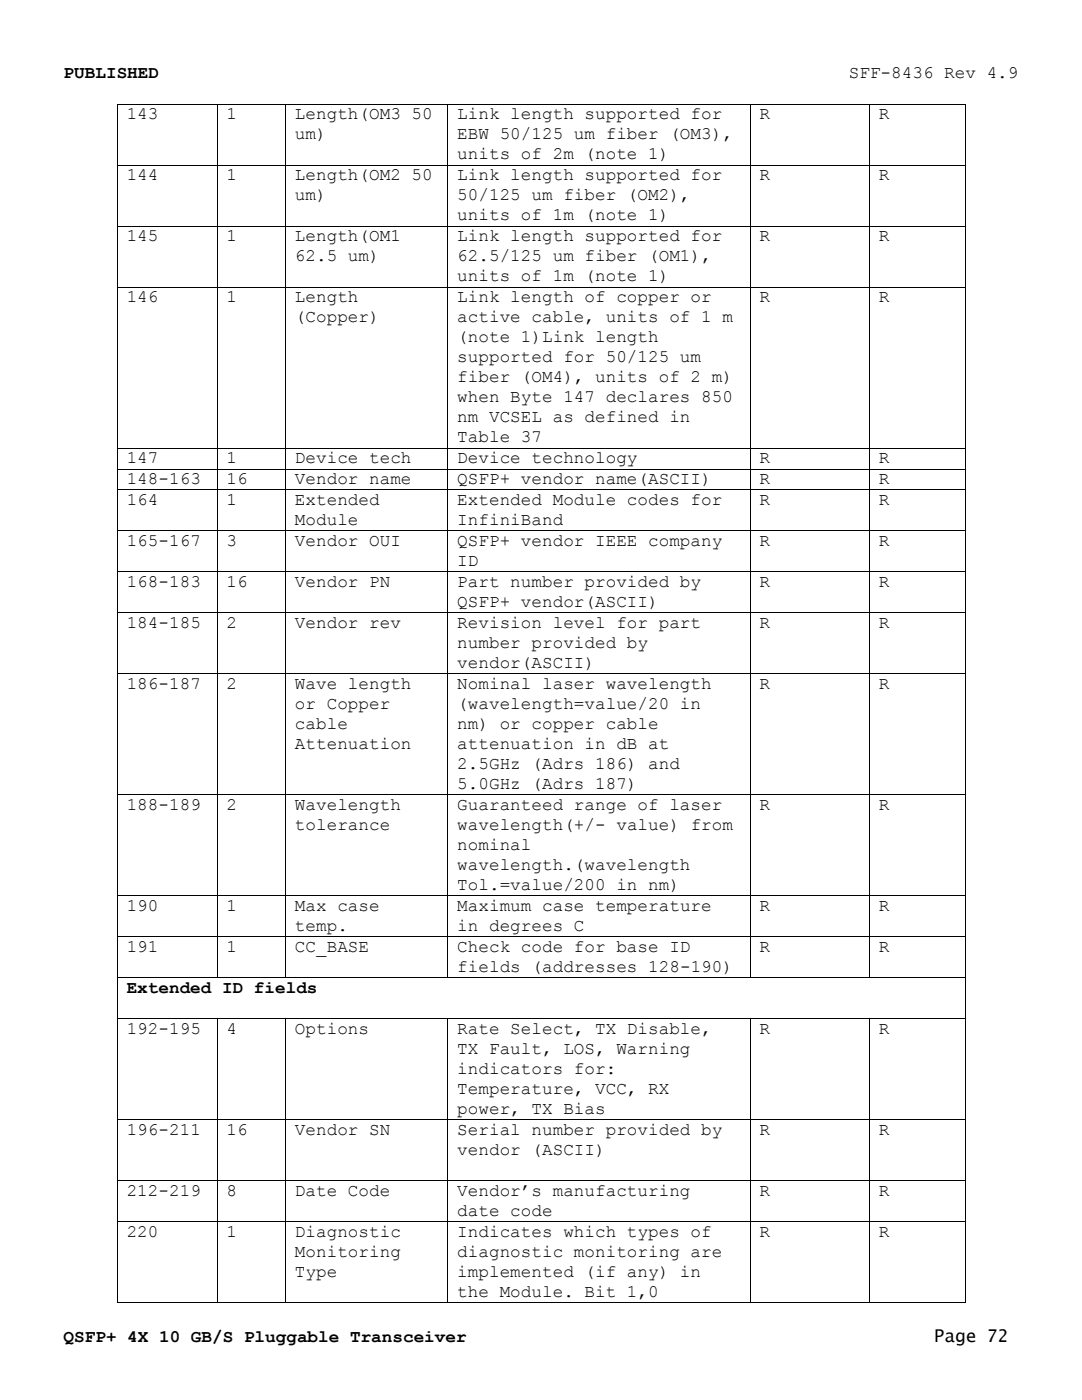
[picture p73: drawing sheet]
<svg xmlns="http://www.w3.org/2000/svg" width="216mm" height="279mm" viewBox="0 0 216 279" stroke-linecap="round" stroke-linejoin="round" font-family="sans-serif">
<defs><g id="words">
<g font-size="3.5">
<text x="12.7" y="15.6">PUBLISHED</text>
<text x="169.4" y="15.6">SFF-8436 Rev 4.9</text>
<text x="25.3" y="23.8">143</text>
<text x="45.2" y="23.8">1</text>
<text x="58.9" y="23.8">Length(OM3 50</text>
<text x="91.2" y="23.8">Link length supported for</text>
<text x="151.6" y="23.8">R</text>
<text x="175.4" y="23.8">R</text>
<text x="58.9" y="27.8">um)</text>
<text x="91.2" y="27.8">EBW 50/125 um fiber (OM3),</text>
<text x="25.3" y="35.9">144</text>
<text x="45.2" y="35.9">1</text>
<text x="58.9" y="35.9">Length(OM2 50</text>
<text x="91.2" y="31.8">units of 2m (note 1)</text>
<text x="91.2" y="35.9">Link length supported for</text>
<text x="151.6" y="35.9">R</text>
<text x="175.4" y="35.9">R</text>
<text x="58.9" y="40">um)</text>
<text x="91.2" y="40">50/125 um fiber (OM2),</text>
<text x="91.2" y="43.9">units of 1m (note 1)</text>
<text x="25.3" y="48.1">145</text>
<text x="45.2" y="48.1">1</text>
<text x="58.9" y="48.1">Length(OM1</text>
<text x="58.9" y="52.1">62.5 um)</text>
<text x="91.2" y="48.1">Link length supported for</text>
<text x="91.2" y="52.1">62.5/125 um fiber (OM1),</text>
<text x="151.6" y="48.1">R</text>
<text x="175.4" y="48.1">R</text>
<text x="91.2" y="56.1">units of 1m (note 1)</text>
<text x="25.3" y="60.3">146</text>
<text x="45.2" y="60.3">1</text>
<text x="58.9" y="60.3">Length</text>
<text x="58.9" y="64.3">(Copper)</text>
<text x="91.2" y="60.3">Link length of copper or</text>
<text x="91.2" y="64.3">active cable, units of 1 m</text>
<text x="151.6" y="60.3">R</text>
<text x="175.4" y="60.3">R</text>
<text x="91.2" y="68.3">(note 1)Link length</text>
<text x="91.2" y="72.3">supported for 50/125 um</text>
<text x="91.2" y="76.3">fiber (OM4), units of 2 m)</text>
<text x="91.2" y="80.3">when Byte 147 declares 850</text>
<text x="91.2" y="84.3">nm VCSEL as defined in</text>
<text x="91.2" y="88.3">Table 37</text>
<text x="25.3" y="92.4">147</text>
<text x="45.2" y="92.4">1</text>
<text x="58.9" y="92.4">Device tech</text>
<text x="91.2" y="92.4">Device technology</text>
<text x="151.6" y="92.4">R</text>
<text x="175.4" y="92.4">R</text>
<text x="25.3" y="96.6">148-163</text>
<text x="25.3" y="100.8">164</text>
<text x="45.2" y="96.6">16</text>
<text x="45.2" y="100.8">1</text>
<text x="58.9" y="96.6">Vendor name</text>
<text x="58.9" y="100.8">Extended</text>
<text x="91.2" y="96.6">QSFP+ vendor name(ASCII)</text>
<text x="91.2" y="100.8">Extended Module codes for</text>
<text x="151.6" y="96.6">R</text>
<text x="151.6" y="100.8">R</text>
<text x="175.4" y="96.6">R</text>
<text x="175.4" y="100.8">R</text>
<text x="58.9" y="104.8">Module</text>
<text x="91.2" y="104.8">InfiniBand</text>
<text x="25.3" y="109">165-167</text>
<text x="45.2" y="109">3</text>
<text x="58.9" y="109">Vendor OUI</text>
<text x="91.2" y="109">QSFP+ vendor IEEE company</text>
<text x="91.2" y="113">ID</text>
<text x="151.6" y="109">R</text>
<text x="175.4" y="109">R</text>
<text x="25.3" y="117.2">168-183</text>
<text x="45.2" y="117.2">16</text>
<text x="58.9" y="117.2">Vendor PN</text>
<text x="91.2" y="117.2">Part number provided by</text>
<text x="151.6" y="117.2">R</text>
<text x="175.4" y="117.2">R</text>
<text x="25.3" y="125.3">184-185</text>
<text x="45.2" y="125.3">2</text>
<text x="58.9" y="125.3">Vendor rev</text>
<text x="91.2" y="121.1">QSFP+ vendor(ASCII)</text>
<text x="91.2" y="125.3">Revision level for part</text>
<text x="151.6" y="125.3">R</text>
<text x="175.4" y="125.3">R</text>
<text x="91.2" y="129.3">number provided by</text>
<text x="25.3" y="137.5">186-187</text>
<text x="45.2" y="137.5">2</text>
<text x="58.9" y="137.5">Wave length</text>
<text x="91.2" y="133.3">vendor(ASCII)</text>
<text x="91.2" y="137.5">Nominal laser wavelength</text>
<text x="151.6" y="137.5">R</text>
<text x="175.4" y="137.5">R</text>
<text x="58.9" y="141.5">or Copper</text>
<text x="91.2" y="141.5">(wavelength=value/20 in</text>
<text x="58.9" y="145.5">cable</text>
<text x="58.9" y="149.5">Attenuation</text>
<text x="91.2" y="145.5">nm) or copper cable</text>
<text x="91.2" y="149.5">attenuation in dB at</text>
<text x="91.2" y="153.4">2.5GHz (Adrs 186) and</text>
<text x="25.3" y="161.6">188-189</text>
<text x="45.2" y="161.6">2</text>
<text x="58.9" y="161.6">Wavelength</text>
<text x="91.2" y="157.5">5.0GHz (Adrs 187)</text>
<text x="91.2" y="161.6">Guaranteed range of laser</text>
<text x="151.6" y="161.6">R</text>
<text x="175.4" y="161.6">R</text>
<text x="58.9" y="165.6">tolerance</text>
<text x="91.2" y="165.6">wavelength(+/- value) from</text>
<text x="91.2" y="169.6">nominal</text>
<text x="91.2" y="173.6">wavelength.(wavelength</text>
<text x="91.2" y="177.6">Tol.=value/200 in nm)</text>
<text x="25.3" y="181.8">190</text>
<text x="45.2" y="181.8">1</text>
<text x="58.9" y="181.8">Max case</text>
<text x="58.9" y="185.8">temp.</text>
<text x="91.2" y="181.8">Maximum case temperature</text>
<text x="91.2" y="185.8">in degrees C</text>
<text x="151.6" y="181.8">R</text>
<text x="175.4" y="181.8">R</text>
<text x="25.3" y="190">191</text>
<text x="45.2" y="190">1</text>
<text x="58.9" y="190">CC_BASE</text>
<text x="91.2" y="190">Check code for base ID</text>
<text x="151.6" y="190">R</text>
<text x="175.4" y="190">R</text>
<text x="91.2" y="194">fields (addresses 128-190)</text>
<text x="25.3" y="198.1">Extended ID fields</text>
<text x="25.3" y="206.3">192-195</text>
<text x="45.2" y="206.3">4</text>
<text x="58.9" y="206.3">Options</text>
<text x="91.2" y="206.3">Rate Select, TX Disable,</text>
<text x="151.6" y="206.3">R</text>
<text x="175.4" y="206.3">R</text>
<text x="91.2" y="210.3">TX Fault, LOS, Warning</text>
<text x="91.2" y="214.3">indicators for:</text>
<text x="91.2" y="218.3">Temperature, VCC, RX</text>
<text x="25.3" y="226.5">196-211</text>
<text x="45.2" y="226.5">16</text>
<text x="58.9" y="226.5">Vendor SN</text>
<text x="91.2" y="222.3">power, TX Bias</text>
<text x="91.2" y="226.5">Serial number provided by</text>
<text x="151.6" y="226.5">R</text>
<text x="175.4" y="226.5">R</text>
<text x="91.2" y="230.5">vendor (ASCII)</text>
<text x="25.3" y="238.6">212-219</text>
<text x="45.2" y="238.6">8</text>
<text x="58.9" y="238.6">Date Code</text>
<text x="91.2" y="238.6">Vendor’s manufacturing</text>
<text x="151.6" y="238.6">R</text>
<text x="175.4" y="238.6">R</text>
<text x="91.2" y="242.6">date code</text>
<text x="25.3" y="246.8">220</text>
<text x="45.2" y="246.8">1</text>
<text x="58.9" y="246.8">Diagnostic</text>
<text x="58.9" y="250.8">Monitoring</text>
<text x="91.2" y="246.8">Indicates which types of</text>
<text x="91.2" y="250.8">diagnostic monitoring are</text>
<text x="151.6" y="246.8">R</text>
<text x="175.4" y="246.8">R</text>
<text x="58.9" y="254.8">Type</text>
<text x="91.2" y="254.8">implemented (if any) in</text>
<text x="91.2" y="258.8">the Module. Bit 1,0</text>
<text x="12.7" y="267.8">QSFP+ 4X 10 GB/S Pluggable Transceiver</text>
<text x="186.4" y="267.8">Page 72</text>
</g>
</g></defs>
<g fill="#000">
<path d="M23.3 20.7h.2v.2h-.2z" fill-rule="evenodd"/>
<path d="M23.3 20.7h.2v.2h-.2z" fill-rule="evenodd"/>
<path d="M23.3 32.9h.2v.1h-.2z" fill-rule="evenodd"/>
<path d="M43.2 20.7h.2v.2h-.2z" fill-rule="evenodd"/>
<path d="M43.2 32.9h.2v.1h-.2z" fill-rule="evenodd"/>
<path d="M56.9 20.7h.1v.2h-.1z" fill-rule="evenodd"/>
<path d="M56.9 32.9h.1v.1h-.1z" fill-rule="evenodd"/>
<path d="M89.3 20.7h.1v.2h-.1z" fill-rule="evenodd"/>
<path d="M89.3 32.9h.1v.1h-.1z" fill-rule="evenodd"/>
<path d="M149.6 20.7h.2v.2h-.2z" fill-rule="evenodd"/>
<path d="M149.6 32.9h.2v.1h-.2z" fill-rule="evenodd"/>
<path d="M173.4 20.7h.2v.2h-.2z" fill-rule="evenodd"/>
<path d="M173.4 32.9h.2v.1h-.2z" fill-rule="evenodd"/>
<path d="M192.5 20.7h.2v.2h-.2z" fill-rule="evenodd"/>
<path d="M192.5 20.7h.2v.2h-.2z" fill-rule="evenodd"/>
<path d="M192.5 32.9h.2v.1h-.2z" fill-rule="evenodd"/>
<path d="M23.3 45h.2v.2h-.2z" fill-rule="evenodd"/>
<path d="M23.3 57.2h.2v.2h-.2z" fill-rule="evenodd"/>
<path d="M43.2 45h.2v.2h-.2z" fill-rule="evenodd"/>
<path d="M43.2 57.2h.2v.2h-.2z" fill-rule="evenodd"/>
<path d="M56.9 45h.1v.2h-.1z" fill-rule="evenodd"/>
<path d="M56.9 57.2h.1v.2h-.1z" fill-rule="evenodd"/>
<path d="M89.3 45h.1v.2h-.1z" fill-rule="evenodd"/>
<path d="M89.3 57.2h.1v.2h-.1z" fill-rule="evenodd"/>
<path d="M149.6 45h.2v.2h-.2z" fill-rule="evenodd"/>
<path d="M149.6 57.2h.2v.2h-.2z" fill-rule="evenodd"/>
<path d="M173.4 45h.2v.2h-.2z" fill-rule="evenodd"/>
<path d="M173.4 57.2h.2v.2h-.2z" fill-rule="evenodd"/>
<path d="M192.5 45h.2v.2h-.2z" fill-rule="evenodd"/>
<path d="M192.5 57.2h.2v.2h-.2z" fill-rule="evenodd"/>
<path d="M23.3 89.3h.2v.2h-.2z" fill-rule="evenodd"/>
<path d="M23.3 93.5h.2v.2h-.2z" fill-rule="evenodd"/>
<path d="M23.3 97.7h.2v.1h-.2z" fill-rule="evenodd"/>
<path d="M43.2 89.3h.2v.2h-.2z" fill-rule="evenodd"/>
<path d="M43.2 93.5h.2v.2h-.2z" fill-rule="evenodd"/>
<path d="M43.2 97.7h.2v.1h-.2z" fill-rule="evenodd"/>
<path d="M56.9 89.3h.1v.2h-.1z" fill-rule="evenodd"/>
<path d="M56.9 93.5h.1v.2h-.1z" fill-rule="evenodd"/>
<path d="M56.9 97.7h.1v.1h-.1z" fill-rule="evenodd"/>
<path d="M89.3 89.3h.1v.2h-.1z" fill-rule="evenodd"/>
<path d="M89.3 93.5h.1v.2h-.1z" fill-rule="evenodd"/>
<path d="M89.3 97.7h.1v.1h-.1z" fill-rule="evenodd"/>
<path d="M149.6 89.3h.2v.2h-.2z" fill-rule="evenodd"/>
<path d="M149.6 93.5h.2v.2h-.2z" fill-rule="evenodd"/>
<path d="M149.6 97.7h.2v.1h-.2z" fill-rule="evenodd"/>
<path d="M173.4 89.3h.2v.2h-.2z" fill-rule="evenodd"/>
<path d="M173.4 93.5h.2v.2h-.2z" fill-rule="evenodd"/>
<path d="M173.4 97.7h.2v.1h-.2z" fill-rule="evenodd"/>
<path d="M192.5 89.3h.2v.2h-.2z" fill-rule="evenodd"/>
<path d="M192.5 93.5h.2v.2h-.2z" fill-rule="evenodd"/>
<path d="M192.5 97.7h.2v.1h-.2z" fill-rule="evenodd"/>
<path d="M23.3 105.9h.2v.1h-.2z" fill-rule="evenodd"/>
<path d="M23.3 114h.2v.2h-.2z" fill-rule="evenodd"/>
<path d="M43.2 105.9h.2v.1h-.2z" fill-rule="evenodd"/>
<path d="M43.2 114h.2v.2h-.2z" fill-rule="evenodd"/>
<path d="M56.9 105.9h.1v.1h-.1z" fill-rule="evenodd"/>
<path d="M56.9 114h.1v.2h-.1z" fill-rule="evenodd"/>
<path d="M89.3 105.9h.1v.1h-.1z" fill-rule="evenodd"/>
<path d="M89.3 114h.1v.2h-.1z" fill-rule="evenodd"/>
<path d="M149.6 105.9h.2v.1h-.2z" fill-rule="evenodd"/>
<path d="M149.6 114h.2v.2h-.2z" fill-rule="evenodd"/>
<path d="M173.4 105.9h.2v.1h-.2z" fill-rule="evenodd"/>
<path d="M173.4 114h.2v.2h-.2z" fill-rule="evenodd"/>
<path d="M192.5 105.9h.2v.1h-.2z" fill-rule="evenodd"/>
<path d="M192.5 114h.2v.2h-.2z" fill-rule="evenodd"/>
<path d="M23.3 122.2h.2v.2h-.2z" fill-rule="evenodd"/>
<path d="M23.3 134.4h.2v.2h-.2z" fill-rule="evenodd"/>
<path d="M43.2 122.2h.2v.2h-.2z" fill-rule="evenodd"/>
<path d="M43.2 134.4h.2v.2h-.2z" fill-rule="evenodd"/>
<path d="M56.9 122.2h.1v.2h-.1z" fill-rule="evenodd"/>
<path d="M56.9 134.4h.1v.2h-.1z" fill-rule="evenodd"/>
<path d="M89.3 122.2h.1v.2h-.1z" fill-rule="evenodd"/>
<path d="M89.3 134.4h.1v.2h-.1z" fill-rule="evenodd"/>
<path d="M149.6 122.2h.2v.2h-.2z" fill-rule="evenodd"/>
<path d="M149.6 134.4h.2v.2h-.2z" fill-rule="evenodd"/>
<path d="M173.4 122.2h.2v.2h-.2z" fill-rule="evenodd"/>
<path d="M173.4 134.4h.2v.2h-.2z" fill-rule="evenodd"/>
<path d="M192.5 122.2h.2v.2h-.2z" fill-rule="evenodd"/>
<path d="M192.5 134.4h.2v.2h-.2z" fill-rule="evenodd"/>
<path d="M23.3 158.5h.2v.2h-.2z" fill-rule="evenodd"/>
<path d="M43.2 158.5h.2v.2h-.2z" fill-rule="evenodd"/>
<path d="M56.9 158.5h.1v.2h-.1z" fill-rule="evenodd"/>
<path d="M89.3 158.5h.1v.2h-.1z" fill-rule="evenodd"/>
<path d="M149.6 158.5h.2v.2h-.2z" fill-rule="evenodd"/>
<path d="M173.4 158.5h.2v.2h-.2z" fill-rule="evenodd"/>
<path d="M192.5 158.5h.2v.2h-.2z" fill-rule="evenodd"/>
<path d="M23.3 178.7h.2v.1h-.2z" fill-rule="evenodd"/>
<path d="M43.2 178.7h.2v.1h-.2z" fill-rule="evenodd"/>
<path d="M56.9 178.7h.1v.1h-.1z" fill-rule="evenodd"/>
<path d="M89.3 178.7h.1v.1h-.1z" fill-rule="evenodd"/>
<path d="M149.6 178.7h.2v.1h-.2z" fill-rule="evenodd"/>
<path d="M173.4 178.7h.2v.1h-.2z" fill-rule="evenodd"/>
<path d="M192.5 178.7h.2v.1h-.2z" fill-rule="evenodd"/>
<path d="M23.3 186.8h.2v.2h-.2z" fill-rule="evenodd"/>
<path d="M23.3 195h.2v.2h-.2z" fill-rule="evenodd"/>
<path d="M43.2 186.8h.2v.2h-.2z" fill-rule="evenodd"/>
<path d="M43.2 195h.2v.2h-.2z" fill-rule="evenodd"/>
<path d="M56.9 186.8h.1v.2h-.1z" fill-rule="evenodd"/>
<path d="M56.9 195h.1v.2h-.1z" fill-rule="evenodd"/>
<path d="M89.3 186.8h.1v.2h-.1z" fill-rule="evenodd"/>
<path d="M89.3 195h.1v.2h-.1z" fill-rule="evenodd"/>
<path d="M149.6 186.8h.2v.2h-.2z" fill-rule="evenodd"/>
<path d="M149.6 195h.2v.2h-.2z" fill-rule="evenodd"/>
<path d="M173.4 186.8h.2v.2h-.2z" fill-rule="evenodd"/>
<path d="M173.4 195h.2v.2h-.2z" fill-rule="evenodd"/>
<path d="M192.5 186.8h.2v.2h-.2z" fill-rule="evenodd"/>
<path d="M192.5 195h.2v.2h-.2z" fill-rule="evenodd"/>
<path d="M23.3 203.2h.2v.2h-.2z" fill-rule="evenodd"/>
<path d="M43.2 203.2h.2v.2h-.2z" fill-rule="evenodd"/>
<path d="M56.9 203.2h.1v.2h-.1z" fill-rule="evenodd"/>
<path d="M89.3 203.2h.1v.2h-.1z" fill-rule="evenodd"/>
<path d="M149.6 203.2h.2v.2h-.2z" fill-rule="evenodd"/>
<path d="M173.4 203.2h.2v.2h-.2z" fill-rule="evenodd"/>
<path d="M192.5 203.2h.2v.2h-.2z" fill-rule="evenodd"/>
<path d="M23.3 223.4h.2v.2h-.2z" fill-rule="evenodd"/>
<path d="M23.3 235.5h.2v.2h-.2z" fill-rule="evenodd"/>
<path d="M43.2 223.4h.2v.2h-.2z" fill-rule="evenodd"/>
<path d="M43.2 235.5h.2v.2h-.2z" fill-rule="evenodd"/>
<path d="M56.9 223.4h.1v.2h-.1z" fill-rule="evenodd"/>
<path d="M56.9 235.5h.1v.2h-.1z" fill-rule="evenodd"/>
<path d="M89.3 223.4h.1v.2h-.1z" fill-rule="evenodd"/>
<path d="M89.3 235.5h.1v.2h-.1z" fill-rule="evenodd"/>
<path d="M149.6 223.4h.2v.2h-.2z" fill-rule="evenodd"/>
<path d="M149.6 235.5h.2v.2h-.2z" fill-rule="evenodd"/>
<path d="M173.4 223.4h.2v.2h-.2z" fill-rule="evenodd"/>
<path d="M173.4 235.5h.2v.2h-.2z" fill-rule="evenodd"/>
<path d="M192.5 223.4h.2v.2h-.2z" fill-rule="evenodd"/>
<path d="M192.5 235.5h.2v.2h-.2z" fill-rule="evenodd"/>
<path d="M23.3 243.7h.2v.2h-.2z" fill-rule="evenodd"/>
<path d="M43.2 243.7h.2v.2h-.2z" fill-rule="evenodd"/>
<path d="M56.9 243.7h.1v.2h-.1z" fill-rule="evenodd"/>
<path d="M89.3 243.7h.1v.2h-.1z" fill-rule="evenodd"/>
<path d="M149.6 243.7h.2v.2h-.2z" fill-rule="evenodd"/>
<path d="M173.4 243.7h.2v.2h-.2z" fill-rule="evenodd"/>
<path d="M192.5 243.7h.2v.2h-.2z" fill-rule="evenodd"/>
<path d="M23.3 259.9h.2v.1h-.2z" fill-rule="evenodd"/>
<path d="M23.3 259.9h.2v.1h-.2z" fill-rule="evenodd"/>
<path d="M43.2 259.9h.2v.1h-.2z" fill-rule="evenodd"/>
<path d="M56.9 259.9h.1v.1h-.1z" fill-rule="evenodd"/>
<path d="M89.3 259.9h.1v.1h-.1z" fill-rule="evenodd"/>
<path d="M149.6 259.9h.2v.1h-.2z" fill-rule="evenodd"/>
<path d="M173.4 259.9h.2v.1h-.2z" fill-rule="evenodd"/>
<path d="M192.5 259.9h.2v.1h-.2z" fill-rule="evenodd"/>
<path d="M192.5 259.9h.2v.1h-.2z" fill-rule="evenodd"/>
</g>
<g fill="none" stroke="#000" stroke-width=".2">
<path d="M23.4 20.9v12M23.4 33v12M23.5 20.8h19.7M23.5 32.9h19.7M43.3 20.9v12M43.3 33v12M43.4 20.8h13.5M43.4 32.9h13.5M56.9 20.9v12M56.9 33v12M57 20.8h32.3M57 32.9h32.3"/>
<path d="M89.3 20.9v12M89.3 33v12M89.4 20.8h60.2M89.4 32.9h60.2M149.7 20.9v12M149.7 33v12M149.8 20.8h23.6M149.8 32.9h23.6M173.5 20.9v12M173.5 33v12M173.6 20.8h18.9M173.6 32.9h18.9"/>
<path d="M192.6 20.9v12M192.6 33v12M23.4 45.2v12M23.4 57.4v31.9M23.5 45.1h19.7M23.5 57.3h19.7M43.3 45.2v12M43.3 57.4v31.9M43.4 45.1h13.5M43.4 57.3h13.5M56.9 45.2v12M56.9 57.4v31.9"/>
<path d="M57 45.1h32.3M57 57.3h32.3M89.3 45.2v12M89.3 57.4v31.9M89.4 45.1h60.2M89.4 57.3h60.2M149.7 45.2v12M149.7 57.4v31.9M149.8 45.1h23.6M149.8 57.3h23.6M173.5 45.2v12M173.5 57.4v31.9"/>
<path d="M173.6 45.1h18.9M173.6 57.3h18.9M192.6 45.2v12M192.6 57.4v31.9M23.4 89.5v4M23.4 93.7v4M23.4 97.8v8.1M23.5 89.4h19.7M23.5 93.6h19.7M23.5 97.8h19.7M43.3 89.5v4M43.3 93.7v4"/>
<path d="M43.3 97.8v8.1M43.4 89.4h13.5M43.4 93.6h13.5M43.4 97.8h13.5M56.9 89.5v4M56.9 93.7v4M56.9 97.8v8.1M57 89.4h32.3M57 93.6h32.3M57 97.8h32.3M89.3 89.5v4M89.3 93.7v4"/>
<path d="M89.3 97.8v8.1M89.4 89.4h60.2M89.4 93.6h60.2M89.4 97.8h60.2M149.7 89.5v4M149.7 93.7v4M149.7 97.8v8.1M149.8 89.4h23.6M149.8 93.6h23.6M149.8 97.8h23.6M173.5 89.5v4M173.5 93.7v4"/>
<path d="M173.5 97.8v8.1M173.6 89.4h18.9M173.6 93.6h18.9M173.6 97.8h18.9M192.6 89.5v4M192.6 93.7v4M192.6 97.8v8.1M23.4 106v8M23.4 114.2v8M23.5 105.9h19.7M23.5 114.1h19.7M43.3 106v8"/>
<path d="M43.3 114.2v8M43.4 105.9h13.5M43.4 114.1h13.5M56.9 106v8M56.9 114.2v8M57 105.9h32.3M57 114.1h32.3M89.3 106v8M89.3 114.2v8M89.4 105.9h60.2M89.4 114.1h60.2M149.7 106v8"/>
<path d="M149.7 114.2v8M149.8 105.9h23.6M149.8 114.1h23.6M173.5 106v8M173.5 114.2v8M173.6 105.9h18.9M173.6 114.1h18.9M192.6 106v8M192.6 114.2v8M23.4 122.4v12M23.4 134.6v23.9M23.5 122.3h19.7"/>
<path d="M23.5 134.5h19.7M43.3 122.4v12M43.3 134.6v23.9M43.4 122.3h13.5M43.4 134.5h13.5M56.9 122.4v12M56.9 134.6v23.9M57 122.3h32.3M57 134.5h32.3M89.3 122.4v12M89.3 134.6v23.9M89.4 122.3h60.2"/>
<path d="M89.4 134.5h60.2M149.7 122.4v12M149.7 134.6v23.9M149.8 122.3h23.6M149.8 134.5h23.6M173.5 122.4v12M173.5 134.6v23.9M173.6 122.3h18.9M173.6 134.5h18.9M192.6 122.4v12M192.6 134.6v23.9M23.4 158.7v20"/>
<path d="M23.5 158.6h19.7M43.3 158.7v20M43.4 158.6h13.5M56.9 158.7v20M57 158.6h32.3M89.3 158.7v20M89.4 158.6h60.2M149.7 158.7v20M149.8 158.6h23.6M173.5 158.7v20M173.6 158.6h18.9M192.6 158.7v20"/>
<path d="M23.4 178.8v8M23.5 178.8h19.7M43.3 178.8v8M43.4 178.8h13.5M56.9 178.8v8M57 178.8h32.3M89.3 178.8v8M89.4 178.8h60.2M149.7 178.8v8M149.8 178.8h23.6M173.5 178.8v8M173.6 178.8h18.9"/>
<path d="M192.6 178.8v8M23.4 187v8M23.4 195.2v8M23.5 186.9h19.7M23.5 195.1h19.7M43.3 187v8M43.4 186.9h13.5M43.4 195.1h13.5M56.9 187v8M57 186.9h32.3M57 195.1h32.3M89.3 187v8"/>
<path d="M89.4 186.9h60.2M89.4 195.1h60.2M149.7 187v8M149.8 186.9h23.6M149.8 195.1h23.6M173.5 187v8M173.6 186.9h18.9M173.6 195.1h18.9M192.6 187v8M192.6 195.2v8M23.4 203.4v20M23.5 203.3h19.7"/>
<path d="M43.3 203.4v20M43.4 203.3h13.5M56.9 203.4v20M57 203.3h32.3M89.3 203.4v20M89.4 203.3h60.2M149.7 203.4v20M149.8 203.3h23.6M173.5 203.4v20M173.6 203.3h18.9M192.6 203.4v20M23.4 223.6v11.9"/>
<path d="M23.4 235.7v8M23.5 223.5h19.7M23.5 235.6h19.7M43.3 223.6v11.9M43.3 235.7v8M43.4 223.5h13.5M43.4 235.6h13.5M56.9 223.6v11.9M56.9 235.7v8M57 223.5h32.3M57 235.6h32.3M89.3 223.6v11.9"/>
<path d="M89.3 235.7v8M89.4 223.5h60.2M89.4 235.6h60.2M149.7 223.6v11.9M149.7 235.7v8M149.8 223.5h23.6M149.8 235.6h23.6M173.5 223.6v11.9M173.5 235.7v8M173.6 223.5h18.9M173.6 235.6h18.9M192.6 223.6v11.9"/>
<path d="M192.6 235.7v8M23.4 243.9v16M23.5 243.8h19.7M23.5 260h19.7M43.3 243.9v16M43.4 243.8h13.5M43.4 260h13.5M56.9 243.9v16M57 243.8h32.3M57 260h32.3M89.3 243.9v16M89.4 243.8h60.2"/>
<path d="M89.4 260h60.2M149.7 243.9v16M149.8 243.8h23.6M149.8 260h23.6M173.5 243.9v16M173.6 243.8h18.9M173.6 260h18.9M192.6 243.9v16"/>
</g>
<use href="#words"/>
</svg>
